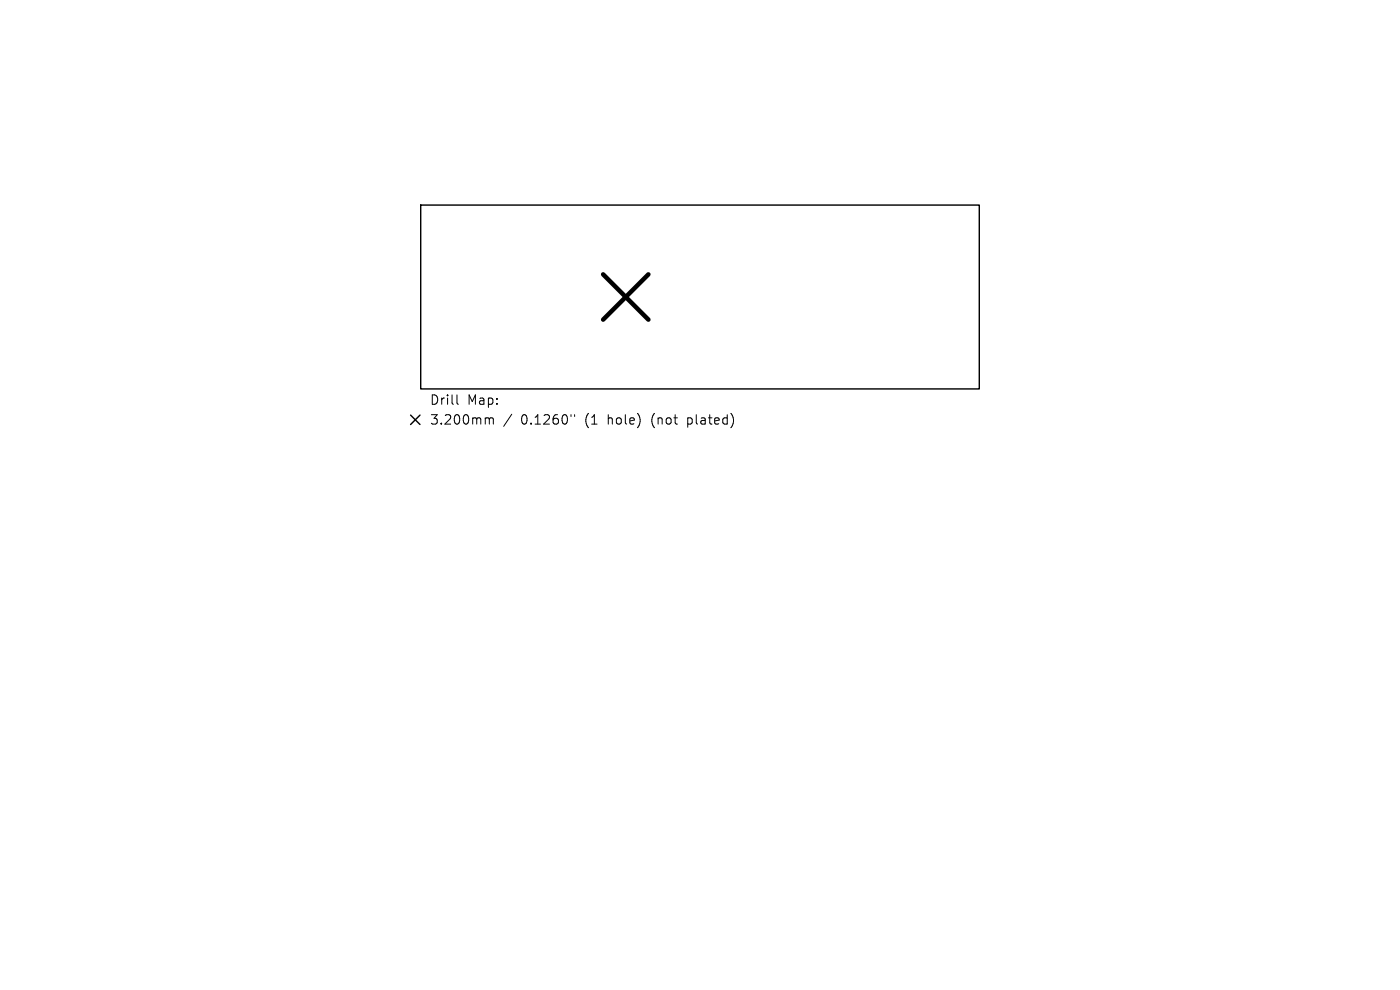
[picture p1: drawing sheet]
<svg xmlns="http://www.w3.org/2000/svg" width="297mm" height="210mm" viewBox="0 0 297 210" stroke-linecap="round" stroke-linejoin="round" font-family="sans-serif">
<defs><g id="words">
<g font-size="2.8">
<text x="91.1" y="86.2">Drill</text>
<text x="99.1" y="86.2">Map:</text>
<text x="91.1" y="90.4">3.200mm</text>
<text x="110.5" y="90.4">0.1260&quot;</text>
<text x="124.3" y="90.4">(1</text>
<text x="129.2" y="90.4">hole)</text>
<text x="138.7" y="90.4">(not</text>
<text x="146.5" y="90.4">plated)</text>
</g>
</g></defs>
<path d="M89.3 43.5h118.5v39h-118.5zM87.1 88.1l2 2M89.1 88.1l-2 2" fill="none" stroke="#000" stroke-width=".3"/>
<path d="M128 58.2l9.6 9.6M137.6 58.2l-9.6 9.6" fill="none" stroke="#000" stroke-width=".96"/>
<path d="M96.9 83.8v1.7l.3 .3M103.2 88.6h.3l.3 .3M103.8 88.9l.3-.3 .5 .1 .1 1.3M103.8 88.9v1.1M108.6 87.9l-1.7 2.5M121.1 88v.3M121.9 88v.3" fill="none" stroke="#000" stroke-width=".21"/>
<use href="#words"/>
</svg>
